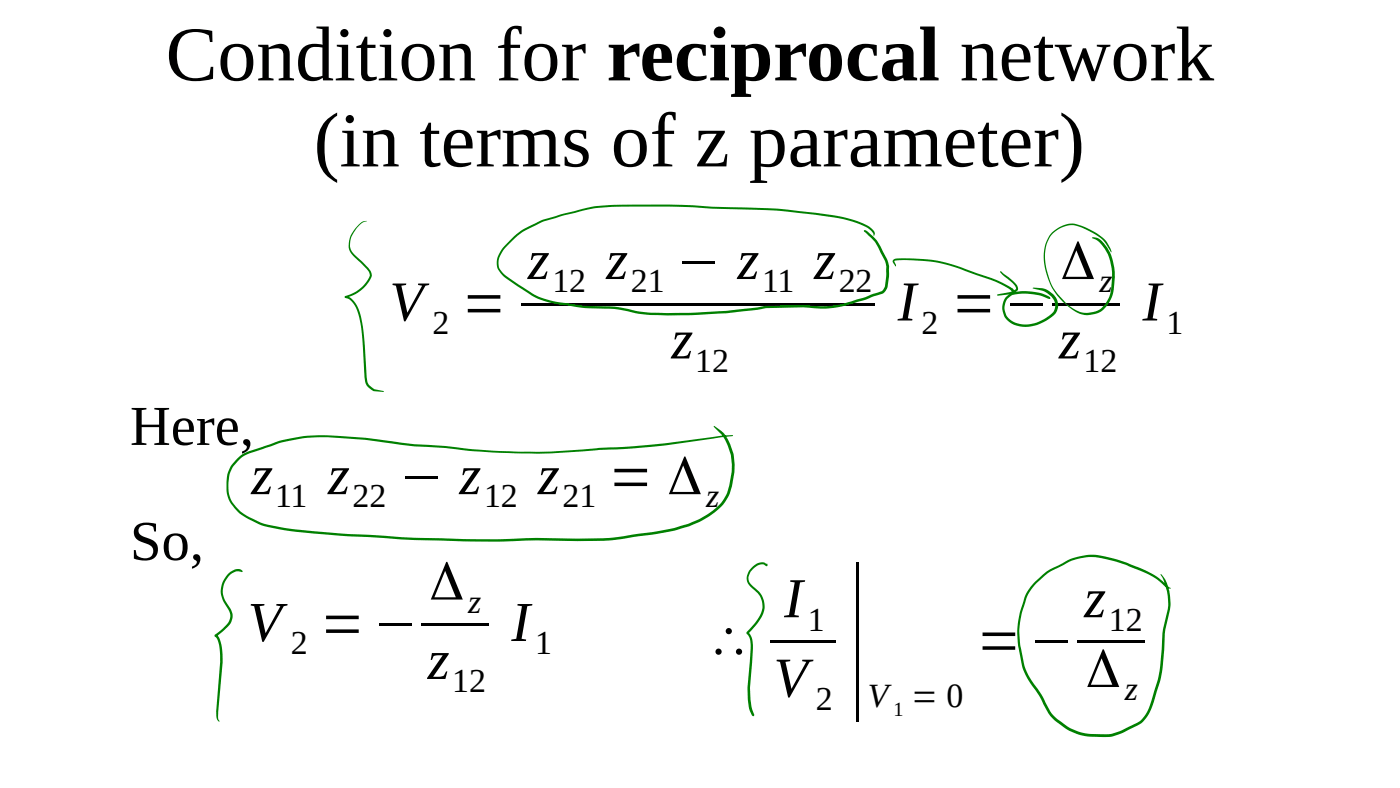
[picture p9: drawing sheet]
<svg xmlns="http://www.w3.org/2000/svg" width="280mm" height="158mm" viewBox="0 0 280 158" stroke-linecap="round" stroke-linejoin="round" font-family="sans-serif">
<defs><g id="words">
<text font-size="31.7" x="169.2" y="137.5">|</text>
<g font-size="15.5">
<text x="33.2" y="16.1">Condition for reciprocal network</text>
<text x="62.8" y="33.3">(in terms of z parameter)</text>
</g>
<g font-size="11.3">
<text x="105.6" y="55.8">z</text>
<text x="121.2" y="55.8">z</text>
<text x="135.3" y="55.8">− z</text>
<text x="162.8" y="55.8">z</text>
<text x="212.1" y="55.8">Δ</text>
<text x="77.9" y="64.1">V =</text>
<text x="179.5" y="64.1">I =−</text>
<text x="228.5" y="64.1">I</text>
<text x="134.3" y="71.7">z</text>
<text x="211.8" y="71.7">z</text>
<text x="26" y="88.9">Here,</text>
<text x="50.2" y="98.8">z</text>
<text x="65.6" y="98.8">z</text>
<text x="79.9" y="98.8">− z</text>
<text x="107.6" y="98.8">z</text>
<text x="121.7" y="98.8">= Δ</text>
<text x="26" y="111.9">So,</text>
<text x="85.9" y="119.8">Δ</text>
<text x="156.8" y="123.4">I</text>
<text x="216.8" y="123.4">z</text>
<text x="49.5" y="128.1">V =−</text>
<text x="102.3" y="128.1">I</text>
<text x="141.8" y="131.5">∴</text>
<text x="195.3" y="131.5">=−</text>
<text x="85.5" y="135.7">z</text>
<text x="217.2" y="137.3">Δ</text>
<text x="154.7" y="139.3">V</text>
</g>
<g font-size="6.8">
<text x="110.5" y="58.4">12</text>
<text x="126.2" y="58.4">21</text>
<text x="152.4" y="58.4">11</text>
<text x="167.7" y="58.4">22</text>
<text x="219.9" y="58.4">z</text>
<text x="86.5" y="66.7">2</text>
<text x="184.3" y="66.7">2</text>
<text x="233.3" y="66.7">1</text>
<text x="139" y="74.3">12</text>
<text x="216.7" y="74.3">12</text>
<text x="55" y="101.4">11</text>
<text x="70.5" y="101.4">22</text>
<text x="96.8" y="101.4">12</text>
<text x="112.5" y="101.4">21</text>
<text x="141.3" y="101.4">z</text>
<text x="93.6" y="122.5">z</text>
<text x="58.2" y="130.8">2</text>
<text x="107" y="130.8">1</text>
<text x="161.6" y="126">1</text>
<text x="221.8" y="126">12</text>
<text x="90.5" y="138.4">12</text>
<text x="163.2" y="141.9">2</text>
<text x="173.6" y="141.4">V = 0</text>
<text x="224.9" y="140">z</text>
</g>
<text font-size="4.1" x="178.7" y="143.1">1</text>
</g></defs>
<g fill="#000">
<path d="M104.3 60.5h70.8v.6h-70.8z" fill-rule="evenodd"/>
<path d="M210.5 60.5h13.5v.6h-13.5z" fill-rule="evenodd"/>
<path d="M84.3 124.6h13.4v.6h-13.4z" fill-rule="evenodd"/>
<path d="M154 128h13.1v.5h-13.1z" fill-rule="evenodd"/>
<path d="M215.6 128h13.4v.5h-13.4z" fill-rule="evenodd"/>
</g>
<g fill="#008000">
<path d="M71.6 45l.9-.7 .9-.1a5.1 5.1 0 0 0-3.2 3.3 3.1 3.1 0 0 0 1.3 4l2.2 2a1.84 1.84 0 0 1 .1 2.9 7.8 7.8 0 0 1-4.6 3.1h-.2v-.3a6.8 6.8 0 0 0 5-4.3l-.2-.6-.4-.5-2.1-2a3.6 3.6 0 0 1-.8-5.4z"/>
<path d="M69 59.2h.2a4.2 4.2 0 0 1 2.8 3.4l.7 3.8 .8 9.9 .3 .6 1 .9 1.9 .4v.1l-2-.1-1.1-.8-.4-.6-.3-1.4-.3-6.2a19.3 19.3 0 0 0-1.6-8 2.8 2.8 0 0 0-2-1.7z"/>
<path d="M102.5 47.5a13.6 13.6 0 0 1 5-3.1l1.1-.5 2.8-.8a47.6 47.6 0 0 1 9.8-2.1l12.8-.1 12.3 .5a119.2 119.2 0 0 1 23.1 2.2l2.3 .7a5 5 0 0 1 3.2 2.2l-.1 .6-.1-.4a3.4 3.4 0 0 0-1.6-1.4l-1.6-.7-2.2-.6a131.3 131.3 0 0 0-23-2.2l-10-.5h-7.4a66.1 66.1 0 0 0-10.4 .4 63 63 0 0 0-10.8 3 15.3 15.3 0 0 0-7.7 6.5 2.98 2.98 0 0 0 1.4 4l5.2 3.5a17.6 17.6 0 0 0 7.5 2l2.9 .4a37.9 37.9 0 0 1 8.9 .7 33.5 33.5 0 0 0 10.3 .7 111.5 111.5 0 0 0 16-1.2l1-.2 8.1-.1a19.8 19.8 0 0 0 10.1-1.2l4.9-1.6 .7-.9 .2-2.1 .1-2-.3-.9-1.3-2.8a11.9 11.9 0 0 0-2.8-3.1l-.1-.2a.47 .47 0 0 1 .4-.2 .47 .47 0 0 1 .4 .3l.7 .7a7.2 7.2 0 0 1 2.3 3.3 6.6 6.6 0 0 1 1.2 5l-.4 2.5a1.83 1.83 0 0 1-1.6 1.1l-5 1.7a20.3 20.3 0 0 1-10.1 .8l-7.5 .2-1.3 .3a140.1 140.1 0 0 1-21.5 1.1l-2.4-.3a32.8 32.8 0 0 0-10.4-1.1l-3.6-.5a16.5 16.5 0 0 1-8.4-2.5l-4.3-2.9a3.6 3.6 0 0 1-1.9-3.7 6 6 0 0 1 1.6-3z"/>
<path d="M178.7 51.9l.2-.1a30.1 30.1 0 0 1 14.2 2l7.1 2.6a7.5 7.5 0 0 1 2.8 1.8l.1 .2a.31 .31 0 0 1-.2 .3 .31 .31 0 0 1-.3-.2 11.1 11.1 0 0 0-4.5-2.6l-5.1-1.8a31.3 31.3 0 0 0-14.1-2v.1l.3 .8-.1 .3-.6-.9z"/>
<path d="M202.7 58.3h.4v.3h-.4z"/>
<path d="M202.4 57.7l.1-.1 .6 .7v.3l-.2 .1-.2-.2z"/>
<path d="M200 54.3l.2-.1 2.3 1.9a1.85 1.85 0 0 1 1 1.9l-.6 .5-.8 .3-2.6 .3-.1-.1 .1-.2 2.5-.4 1.2-.6a2 2 0 0 0-.9-1.4l-1.7-1.4z"/>
<path d="M209.8 59.5l.3 .1-.1 .1h-.2z"/>
<path d="M209.8 59.6l.1-.2 .2 .2-.2 .1z"/>
<path d="M201.2 59.4a3.6 3.6 0 0 1 3.1-1.2 9.1 9.1 0 0 1 5.7 1.3l-.1 .3-.1-.1a11 11 0 0 0-7.6-.6 3.1 3.1 0 0 0-1.1 3.4 3.1 3.1 0 0 0 2.8 2.2 7.5 7.5 0 0 0 6.9-2.6 2.45 2.45 0 0 0-.5-2.8l-1.5-1.1-2.3-.6 .3-.1a4.5 4.5 0 0 1 3.8 1.3 2.98 2.98 0 0 1-.9 5 6.8 6.8 0 0 1-8 .4 3.5 3.5 0 0 1-.5-4.8z"/>
<path d="M210.4 46.5a5.3 5.3 0 0 1 6.7-1 9 9 0 0 1 4.5 3.3l.6 1 .1 .6h-.1a7.4 7.4 0 0 0-3.7-3.8l-1.2-.7a5.4 5.4 0 0 0-5.7 0 5.4 5.4 0 0 0-2.6 5.1 12.3 12.3 0 0 0 5.9 10.8 4.7 4.7 0 0 0 7.2-3.3l.1-.3a11.9 11.9 0 0 0-1.2-8.4l-.6-.8a4.1 4.1 0 0 0-2-1.5 1.89 1.89 0 0 1 1.9 .6 9.5 9.5 0 0 1 2.7 7.4l-.2 2.3a6 6 0 0 1-3.5 4.9 5.3 5.3 0 0 1-5.6-1.4 12.6 12.6 0 0 1-4.6-12.5l.6-1.5z"/>
<path d="M47.4 91.7l1.5-1.1 3.8-1.4a32.2 32.2 0 0 1 12.9-2.2 98.5 98.5 0 0 1 12.8 1.2l4.6 .6 6.1 .3a129.7 129.7 0 0 0 21.1 1.2l19.8-1.4 14.3-1.8 2.2-.1 .1 .1-16 2.2-20.7 1.3a135.8 135.8 0 0 1-20.8-1.1l-6.2-.3-9.8-1.3-7.8-.5a32.5 32.5 0 0 0-12.6 2.3l-2.8 .9a5.4 5.4 0 0 0-2.7 2l-.5 .6a7.4 7.4 0 0 0 0 7.5 8.4 8.4 0 0 0 4 3l1.3 .7a37.2 37.2 0 0 0 8 1.5 473.4 473.4 0 0 0 38 1.9l9.3-.3 8.1 .2 5.2-.1 3-.3 4.3-.7a35.7 35.7 0 0 0 11.8-2.8 12.8 12.8 0 0 0 5.1-4.2 12.2 12.2 0 0 0-.4-12.6l-1.7-1.8h.3l1.3 .9a9.6 9.6 0 0 1 2.6 8.3 10.7 10.7 0 0 1-1.7 5.7 14 14 0 0 1-5.7 4.4l-1.2 .5a37 37 0 0 1-10.3 2.1l-6.2 .9-8.6 .1a89.6 89.6 0 0 0-10.5 .1 429.6 429.6 0 0 1-32.2-1l-6.9-.5a50.3 50.3 0 0 1-11.6-1.8l-1.9-1a7.4 7.4 0 0 1-4.7-8.6l.1-.7 .6-1.3z"/>
<path d="M45.6 114.7a2.33 2.33 0 0 1 2.6-.8l.4 .3-.2 .2-.8-.2a3.8 3.8 0 0 0-3 3.8 4.1 4.1 0 0 0 .8 2.6l.6 .9a2.78 2.78 0 0 1-.4 3.7l-2.3 2v-.3a3.3 3.3 0 0 1 1.1 2.7l.1 2.7-.9 10.8 .1 .6 .2 .5h-.1l-.5-.6-.1-1.4 .8-9.9-.1-2.7a2.79 2.79 0 0 0-.9-2.3 .4 .4 0 0 1 0-.4 .4 .4 0 0 1 .3-.3 5.6 5.6 0 0 0 2.7-3.1 2.14 2.14 0 0 0-.4-1.7l-.5-.9a4.7 4.7 0 0 1 .5-6.2z"/>
<path d="M150.5 113.3a2.05 2.05 0 0 1 2.8-.6l.1 .2-.2 .1 .2-.4 .1 .3-.2 .3-.6-.4a2.82 2.82 0 0 0-2.7 1.7l-.2 .4a2 2 0 0 0 1.1 2.5l.9 .9a4.6 4.6 0 0 1-.2 6.2l-1.9 2.1v-.2a3.5 3.5 0 0 1 .9 3.2l-.1 1.9a30.5 30.5 0 0 0-.2 9.8l.6 1.6-.3 .3-.2-.2a6.3 6.3 0 0 1-.8-3.1l-.1-2.4 .6-7.5a3.8 3.8 0 0 0-.6-3.2l-.2-.2 .1-.3a9.2 9.2 0 0 0 3.1-4.9 4.1 4.1 0 0 0-1-2.8l-.6-.6a2.72 2.72 0 0 1-1.5-2.8l.4-1.1z"/>
<path d="M206.9 116.4a11.8 11.8 0 0 1 4.7-3.3l1.4-.8a11.6 11.6 0 0 1 9.6-.7l2.7 .9 2 .8a14.1 14.1 0 0 1 6.3 3.9l.6 .3a1.1 1.1 0 0 1-1.4-.4 13.9 13.9 0 0 0-5.7-3.4l-3.3-1.3a14.9 14.9 0 0 0-6.6-1l-2.8 .7-2.6 1.3a11.5 11.5 0 0 0-4.7 3.3 7.6 7.6 0 0 0-2 3.5l-.5 1.6a15.8 15.8 0 0 0-.1 9.2l.4 1.9a13.2 13.2 0 0 0 2.6 4.8l1 1.4 1.9 3.5 1 1 2.1 1.6a11.2 11.2 0 0 0 7 1.6 8.3 8.3 0 0 0 5.1-1.5l1.8-.8a6.8 6.8 0 0 0 2.9-4.6l1.2-4 .4-1.6 .4-4.5 .2-3.2 1.1-5.6a11.4 11.4 0 0 0-1.5-6.1l.2-.1a8.1 8.1 0 0 1 1.8 6.2l-1.1 5.6-.2 3.2-.4 4.6-.3 1.6-1 3.1a9.4 9.4 0 0 1-2.9 5.5l-2.8 1.4a9 9 0 0 1-6.2 1.3 10.4 10.4 0 0 1-6.7-2.2l-1.5-1-1-1.1-2.2-3.9-1.1-1.7a12 12 0 0 1-2.4-4.9l-.4-2.1a16.5 16.5 0 0 1 .3-8.7l.5-1.6a7.6 7.6 0 0 1 2.2-3.7z"/>
<circle cx="69.1" cy="59.4" r=".2"/>
</g>
<use href="#words"/>
</svg>
